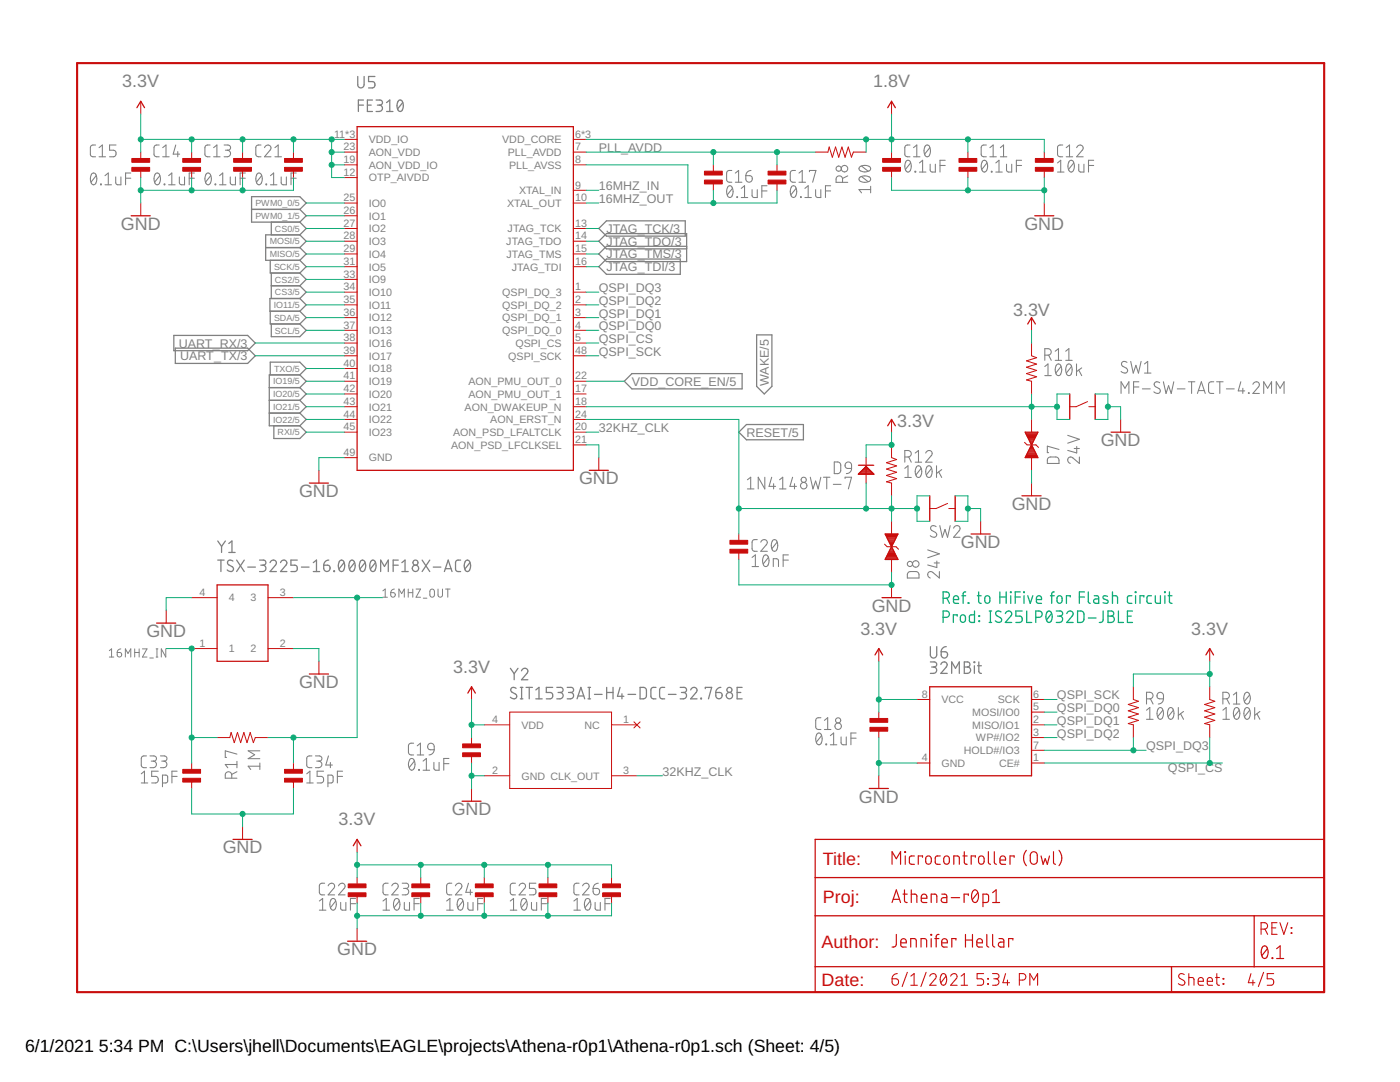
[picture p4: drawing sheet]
<svg xmlns="http://www.w3.org/2000/svg" width="279mm" height="216mm" viewBox="0 0 279 216" stroke-linecap="round" stroke-linejoin="round" font-family="sans-serif">
<defs><g id="words">
<g font-size="3.6" fill="#808080">
<text x="24.4" y="17.4">3.3V</text>
<text x="174.2" y="17.4">1.8V</text>
<text x="24.1" y="45.9">GND</text>
<text x="204.4" y="45.9">GND</text>
<text x="202.2" y="63.1">3.3V</text>
<text x="179.1" y="85.2">3.3V</text>
<text x="219.7" y="89">GND</text>
<text x="59.7" y="99.2">GND</text>
<text x="115.6" y="96.6">GND</text>
<text x="201.9" y="101.7">GND</text>
<text x="191.7" y="109.3">GND</text>
<text x="174" y="122">GND</text>
<text x="29.2" y="127.1">GND</text>
<text x="171.7" y="126.6">3.3V</text>
<text x="237.7" y="126.6">3.3V</text>
<text x="59.7" y="137.3">GND</text>
<text x="90.4" y="134.2">3.3V</text>
<text x="171.4" y="160.1">GND</text>
<text x="67.6" y="164.7">3.3V</text>
<text x="90.2" y="162.7">GND</text>
<text x="44.4" y="170.3">GND</text>
<text x="67.3" y="190.6">GND</text>
</g>
<g font-size="3.6" fill="#c90d0c">
<text x="164.2" y="172.6">Title:</text>
<text x="164.2" y="180.2">Proj:</text>
<text x="164" y="189.1">Author:</text>
<text x="164" y="196.7">Date:</text>
</g>
<g font-size="3.5">
<text x="5" y="209.9">6/1/2021</text>
<text x="19.7" y="209.9">5:34 PM C:\Users\jhell\Documents\EAGLE\projects\Athena-r0p1\Athena-r0p1.sch (Sheet: 4/5)</text>
</g>
<g font-size="2.5" fill="#808080">
<text x="119.5" y="30.4">PLL_AVDD</text>
<text x="119.5" y="38">16MHZ_IN</text>
<text x="119.5" y="40.5">16MHZ_OUT</text>
<text x="121" y="46.5">JTAG_TCK/3</text>
<text x="121" y="49">JTAG_TDO/3</text>
<text x="121" y="51.6">JTAG_TMS/3</text>
<text x="119.5" y="58.3">QSPI_DQ3</text>
<text x="121" y="54.1">JTAG_TDI/3</text>
<text x="119.5" y="60.8">QSPI_DQ2</text>
<text x="119.5" y="63.4">QSPI_DQ1</text>
<text x="119.5" y="65.9">QSPI_DQ0</text>
<text x="35.7" y="69.3">UART_RX/3</text>
<text x="35.9" y="71.9">UART_TX/3</text>
<text x="119.5" y="68.5">QSPI_CS</text>
<text x="119.5" y="71">QSPI_SCK</text>
<text x="126.1" y="77">VDD_CORE_EN/5</text>
<text x="153.4" y="77.1" transform="rotate(-90 153.4 77.1)">WAKE/5</text>
<text x="119.5" y="86.2">32KHZ_CLK</text>
<text x="149" y="87.1">RESET/5</text>
<text x="210.9" y="142.1">QSPI_DQ0</text>
<text x="210.9" y="139.6">QSPI_SCK</text>
<text x="210.9" y="147.2">QSPI_DQ2</text>
<text x="210.9" y="144.6">QSPI_DQ1</text>
<text x="228.7" y="149.7">QSPI_DQ3</text>
<text x="132.2" y="154.8">32KHZ_CLK</text>
<text x="233.1" y="154">QSPI_CS</text>
</g>
<g font-size="2.1" fill="#808080">
<text x="66.7" y="27.5">11*3</text>
<text x="73.6" y="28.6">VDD_IO</text>
<text x="100.2" y="28.6">VDD_CORE</text>
<text x="114.8" y="27.5">6*3</text>
<text x="68.5" y="30">23</text>
<text x="68.5" y="32.5">19</text>
<text x="68.5" y="35.1">12</text>
<text x="73.6" y="31.1">AON_VDD</text>
<text x="73.6" y="33.7">AON_VDD_IO</text>
<text x="101.3" y="31.1">PLL_AVDD</text>
<text x="101.6" y="33.7">PLL_AVSS</text>
<text x="114.8" y="30">7</text>
<text x="114.8" y="32.5">8</text>
<text x="68.5" y="40.2">25</text>
<text x="73.6" y="41.3">IO0</text>
<text x="73.6" y="36.2">OTP_AIVDD</text>
<text x="101.2" y="41.3">XTAL_OUT</text>
<text x="103.6" y="38.7">XTAL_IN</text>
<text x="114.8" y="37.6">9</text>
<text x="114.8" y="40.2">10</text>
<text x="68.5" y="42.7">26</text>
<text x="68.5" y="45.2">27</text>
<text x="68.5" y="47.8">28</text>
<text x="73.6" y="43.8">IO1</text>
<text x="73.6" y="46.4">IO2</text>
<text x="101.3" y="46.4">JTAG_TCK</text>
<text x="114.8" y="45.2">13</text>
<text x="114.8" y="47.8">14</text>
<text x="68.5" y="50.3">29</text>
<text x="68.5" y="52.9">31</text>
<text x="73.6" y="48.9">IO3</text>
<text x="73.6" y="51.4">IO4</text>
<text x="73.6" y="54">IO5</text>
<text x="101" y="48.9">JTAG_TDO</text>
<text x="101.1" y="51.4">JTAG_TMS</text>
<text x="102.1" y="54">JTAG_TDI</text>
<text x="114.8" y="52.9">16</text>
<text x="114.8" y="50.3">15</text>
<text x="68.5" y="55.4">33</text>
<text x="68.5" y="57.9">34</text>
<text x="73.6" y="56.5">IO9</text>
<text x="73.6" y="59.1">IO10</text>
<text x="100.2" y="59.1">QSPI_DQ_3</text>
<text x="114.8" y="57.9">1</text>
<text x="68.5" y="60.5">35</text>
<text x="68.5" y="63">36</text>
<text x="68.5" y="65.6">37</text>
<text x="73.6" y="61.6">IO11</text>
<text x="73.6" y="64.1">IO12</text>
<text x="100.2" y="64.1">QSPI_DQ_1</text>
<text x="100.2" y="61.6">QSPI_DQ_2</text>
<text x="114.8" y="65.6">4</text>
<text x="114.8" y="63">3</text>
<text x="114.8" y="60.5">2</text>
<text x="68.5" y="68.1">38</text>
<text x="68.5" y="70.6">39</text>
<text x="73.6" y="66.7">IO13</text>
<text x="73.6" y="69.2">IO16</text>
<text x="73.6" y="71.8">IO17</text>
<text x="100.2" y="66.7">QSPI_DQ_0</text>
<text x="101.4" y="71.8">QSPI_SCK</text>
<text x="102.8" y="69.2">QSPI_CS</text>
<text x="114.8" y="68.1">5</text>
<text x="114.8" y="70.6">48</text>
<text x="68.5" y="73.2">40</text>
<text x="68.5" y="75.7">41</text>
<text x="73.6" y="74.3">IO18</text>
<text x="73.6" y="76.8">IO19</text>
<text x="93.5" y="76.8">AON_PMU_OUT_0</text>
<text x="114.8" y="75.7">22</text>
<text x="68.5" y="78.3">42</text>
<text x="68.5" y="80.8">43</text>
<text x="68.5" y="83.3">44</text>
<text x="73.6" y="79.4">IO20</text>
<text x="73.6" y="81.9">IO21</text>
<text x="92.7" y="81.9">AON_DWAKEUP_N</text>
<text x="93.5" y="79.4">AON_PMU_OUT_1</text>
<text x="114.8" y="80.8">18</text>
<text x="114.8" y="83.3">24</text>
<text x="114.8" y="78.3">17</text>
<text x="68.5" y="85.9">45</text>
<text x="73.6" y="84.5">IO22</text>
<text x="73.6" y="87">IO23</text>
<text x="90" y="89.5">AON_PSD_LFCLKSEL</text>
<text x="90.4" y="87">AON_PSD_LFALTCLK</text>
<text x="97.9" y="84.5">AON_ERST_N</text>
<text x="114.8" y="85.9">20</text>
<text x="114.8" y="88.4">21</text>
<text x="68.5" y="91">49</text>
<text x="73.6" y="92.1">GND</text>
<text x="39.8" y="118.9">4</text>
<text x="55.8" y="118.9">3</text>
<text x="45.7" y="120">4</text>
<text x="50" y="120">3</text>
<text x="39.8" y="129">1</text>
<text x="45.7" y="130.2">1</text>
<text x="50" y="130.2">2</text>
<text x="55.8" y="129">2</text>
<text x="184" y="139.2">8</text>
<text x="187.9" y="140.3">VCC</text>
<text x="194" y="142.9">MOSI/IO0</text>
<text x="199.1" y="140.3">SCK</text>
<text x="206.2" y="141.7">5</text>
<text x="206.2" y="139.2">6</text>
<text x="98.2" y="144.3">4</text>
<text x="104.1" y="145.4">VDD</text>
<text x="116.6" y="145.4">NC</text>
<text x="124.4" y="144.3">1</text>
<text x="194" y="145.4">MISO/IO1</text>
<text x="194.7" y="147.9">WP#/IO2</text>
<text x="206.2" y="149.4">7</text>
<text x="206.2" y="144.3">2</text>
<text x="206.2" y="146.8">3</text>
<text x="98.2" y="154.4">2</text>
<text x="104.1" y="155.6">GND CLK_OUT</text>
<text x="124.4" y="154.4">3</text>
<text x="184" y="151.9">4</text>
<text x="187.9" y="153">GND</text>
<text x="192.3" y="150.5">HOLD#/IO3</text>
<text x="199.4" y="153">CE#</text>
<text x="206.2" y="151.9">1</text>
</g>
<g font-size="1.8" fill="#808080">
<text x="51" y="41.2">PWM0_0/5</text>
<text x="51" y="43.7">PWM0_1/5</text>
<text x="54.9" y="46.2">CS0/5</text>
<text x="53.8" y="48.8">MOSI/5</text>
<text x="53.8" y="51.3">MISO/5</text>
<text x="54.7" y="53.9">SCK/5</text>
<text x="54.9" y="56.4">CS2/5</text>
<text x="54.9" y="58.9">CS3/5</text>
<text x="54.6" y="61.5">IO11/5</text>
<text x="54.7" y="64">SDA/5</text>
<text x="54.9" y="66.6">SCL/5</text>
<text x="54.5" y="76.7">IO19/5</text>
<text x="54.7" y="74.2">TXO/5</text>
<text x="54.5" y="79.2">IO20/5</text>
<text x="54.5" y="81.8">IO21/5</text>
<text x="54.5" y="84.3">IO22/5</text>
<text x="55.4" y="86.9">RXI/5</text>
</g>
</g></defs>
<g fill="none" stroke="#808080" stroke-width=".25">
<path d="M71.4 15.3v1.6a.63 .63 0 0 0 .6 .6 .63 .63 0 0 0 .7-.6v-1.6M72.5 20h-1v2.2M74.3 20h-1v2.2h1M74.8 15.3h-1.2v1h.7a.65 .65 0 0 1 .5 .6 .65 .65 0 0 1-.5 .6h-.7M75.1 20h.7a.51 .51 0 0 1 .5 .5 .51 .51 0 0 1-.5 .5h-.5M71.5 21h1M73.3 21h.8M75.7 21a.63 .63 0 0 1 .6 .6 .63 .63 0 0 1-.6 .6h-.6M77.2 22.2h1.2M77.2 20.5l.6-.5v2.2M79.5 20.1l.2-.1a.97 .97 0 0 1 .8 1.4l-.1 .3a.55 .55 0 0 1-.5 .5 .55 .55 0 0 1-.6-.5l-.1-.9zM80.4 20.5l-1 1.2"/>
<path d="M50.2 41.8h9.6M53 49.4h6.8M53.9 51.9v2.6h5.9M54.1 44.3v2.6M54.1 54.5v5.1M54.1 57h5.7M59.8 57l1.3 1.3-1.3 1.3M59.8 59.6l1.3 1.2-1.3 1.3M59.8 41.8l1.3-1.3-1.3-1.3h-9.6v5.1h9.6M59.8 41.8l1.3 1.3-1.3 1.2M59.8 44.3l1.3 1.3-1.3 1.3M59.8 46.9h-6.8v5h6.8"/>
<path d="M59.8 46.9l1.3 1.2-1.3 1.3M59.8 49.4l1.3 1.3-1.3 1.2M59.8 51.9l1.3 1.3-1.3 1.3M59.8 54.5l1.3 1.3-1.3 1.2M59.8 59.6h-5.9v2.5h5.9M119.5 45.6l1.5-1.5h15.8v3h-15.8zM119.5 53.2l1.5-1.5h14.8v3h-14.8zM137 49.1h-16l-1.5 1.6 1.5 1.5h16v-5.6h-16l-1.5 1.5 1.5 1.6h16M34.7 66.9h14.7l1.5 1.6-1.5 1.5h-14.7zM35 69.5h14.4l1.5 1.5-1.5 1.5h-14.4zM53.7 77.3h6.1M53.7 79.9h6.1"/>
<path d="M53.9 62.1v2.5h5.9M53.9 74.8v-2.5h5.9l1.3 1.2-1.3 1.3M54.1 64.6v2.6h5.7l1.3-1.3-1.3-1.3M59.8 62.1l1.3 1.3-1.3 1.2M59.8 74.8h-6.1v10.2h6.1M59.8 74.8l1.3 1.3-1.3 1.2M59.8 77.3l1.3 1.3-1.3 1.3M59.8 79.9l1.3 1.3-1.3 1.2M124.6 76.1l1.5-1.6h22v3.1h-22zM151 66.8h3.1v10.3l-1.6 1.5-1.5-1.5zM53.7 82.4h6.1M54.7 85v2.5h5.1l1.3-1.3-1.3-1.2"/>
<path d="M59.8 82.4l1.3 1.3-1.3 1.3M147.4 86.2l1.6-1.5h11.3v3.1h-11.3zM43.5 111.8h1.2M43.5 107.9l.7 1.1M44.1 111.8v2.2M44.2 109v1.2M45 107.9l-.8 1.1M45.7 108.5l.6-.6v2.3M45.7 110.2h1.2M46.5 112a.57 .57 0 0 0-.9-.2 .57 .57 0 0 0 .1 .9l.7 .4a.53 .53 0 0 1 .1 .7 .53 .53 0 0 1-.7 .2l-.5-.3M47.2 111.8l1.5 2.2M48.7 111.8l-1.5 2.2"/>
<path d="M49.4 113.2h1.6M51.8 111.8h.8a.51 .51 0 0 1 .5 .5 .51 .51 0 0 1-.5 .5h-.6M52.4 112.8a.63 .63 0 0 1 .7 .6 .63 .63 0 0 1-.7 .6h-.6M53.9 112.3a.63 .63 0 0 1 .9-.5 .63 .63 0 0 1 .2 1l-1.1 1.2h1.3M56 112.3a.63 .63 0 0 1 .9-.5 .63 .63 0 0 1 .2 1l-1.1 1.2h1.3M59.3 111.8h-1.2v1h.7a.65 .65 0 0 1 .5 .6 .65 .65 0 0 1-.5 .6h-.7M60.2 113.2h1.5M62.5 114h1.3M62.5 112.3l.7-.5v2.2M64.6 112.8h.8a.63 .63 0 0 1 .5 .7 .63 .63 0 0 1-.7 .5 .63 .63 0 0 1-.6-.6zM65.6 111.8l-.7 .3-.3 .7M66.6 113.9l.2 .1z"/>
<path d="M67.8 111.9l.2-.1a.94 .94 0 0 1 .8 1.4l-.1 .3a.55 .55 0 0 1-.5 .5 .55 .55 0 0 1-.6-.5l-.1-.9zM68.7 112.3l-1.1 1.2M69.9 111.9l.2-.1a.94 .94 0 0 1 .8 1.4l-.1 .3a.55 .55 0 0 1-.5 .5 .55 .55 0 0 1-.6-.5l-.1-.9zM70.8 112.3l-1.1 1.2M72 111.9l.2-.1a.94 .94 0 0 1 .8 1.4l-.1 .3a.55 .55 0 0 1-.6 .5 .55 .55 0 0 1-.5-.5l-.1-.9zM72.9 112.3l-1.1 1.2M74.1 111.9l.1-.1a.94 .94 0 0 1 .8 1.4v.3a.55 .55 0 0 1-.6 .5 .55 .55 0 0 1-.5-.5l-.1-.9zM74.9 112.3l-1 1.2M76 114v-2.2l.7 1.2 .8-1.2v2.2M78.5 112.8h1M79.5 111.8h-1v2.2M80.2 114h1.3"/>
<path d="M80.2 112.3l.6-.5v2.2M84.2 111.8l1.6 2.2M85.8 111.8l-1.6 2.2M86.5 113.2h1.5M88.7 114l.8-2.2 .7 2.2M88.9 113.5h1.1M91.9 111.8h-.7l-.3 .5 .1 1.5 .2 .2h.7M92.9 111.9l.2-.1a.94 .94 0 0 1 .8 1.4l-.1 .3a.55 .55 0 0 1-.5 .5 .55 .55 0 0 1-.6-.5v-.9zM93.8 112.3l-1 1.2M101.9 133.3l.7 1.1M102.6 134.4v1.2M103 137.4a.57 .57 0 0 0-.9-.2 .57 .57 0 0 0 .1 .9l.7 .4a.57 .57 0 0 1 0 .9 .57 .57 0 0 1-.8-.1l-.2-.2"/>
<path d="M103.4 133.3l-.8 1.1M103.8 139.4h.6M103.8 137.2h.6M104.1 133.9a.63 .63 0 0 1 .9-.5 .63 .63 0 0 1 .2 1l-1.1 1.2h1.2M104.1 137.2v2.2M105 137.2h1.3M105.6 137.2v2.2M106.9 139.4h1.3M106.9 137.7l.7-.5v2.2M110.3 137.2h-1.3v1h.8a.65 .65 0 0 1 .5 .6 .65 .65 0 0 1-.5 .6h-.8M111.1 137.2h.8a.51 .51 0 0 1 .5 .5 .51 .51 0 0 1-.5 .5h-.5M111.8 138.2a.63 .63 0 0 1 .6 .6 .63 .63 0 0 1-.6 .6h-.7"/>
<path d="M113.2 137.2h.8a.51 .51 0 0 1 .5 .5 .51 .51 0 0 1-.5 .5h-.5M113.8 138.2a.63 .63 0 0 1 .7 .6 .63 .63 0 0 1-.7 .6h-.6M115.2 139.4l.7-2.2 .8 2.2M115.4 138.9h1.1M117.3 139.4h.6M117.3 137.2h.6M117.6 137.2v2.2M118.6 138.6h1.6M121.1 138.2h1.2M121.1 137.2v2.2M122.3 137.2v2.2M123.7 137.2l-.5 1.7h1.3"/>
<path d="M124.1 138.4v1M125.3 138.6h1.6M127.7 137.2h.9l.4 .4v1.4l-.4 .4h-.9zM130.9 137.2h-.8l-.2 .5v1.4l.4 .3h.6M132.7 137.2h-.9l-.2 .5 .1 1.5 .4 .2h.6M133.4 138.6h1.5M135.7 137.2h.8a.51 .51 0 0 1 .5 .5 .51 .51 0 0 1-.5 .5h-.5M136.4 138.2a.63 .63 0 0 1 .6 .6 .63 .63 0 0 1-.6 .6h-.7M137.8 137.7a.63 .63 0 0 1 .9-.5 .63 .63 0 0 1 .2 1l-1.1 1.2h1.3M139.9 139.3l.1 .1zM140.8 137.4v-.2h1.2l-.6 2.2M142.9 138.2h.7a.63 .63 0 0 1 .5 .7 .63 .63 0 0 1-.6 .5 .63 .63 0 0 1-.6-.6z"/>
<path d="M143.9 137.2l-.7 .3-.3 .7M147.1 138.2h.7M148.1 137.2h-1v2.2h1M185.7 132.1h.7a.51 .51 0 0 1 .6 .5 .51 .51 0 0 1-.6 .5h-.5M185.7 129v1.7a.63 .63 0 0 0 .6 .6 .63 .63 0 0 0 .6-.6v-1.7M186.3 133.1a.63 .63 0 0 1 .6 .6 .63 .63 0 0 1-.6 .7h-.6M187.8 132.6a.63 .63 0 0 1 .9-.5 .63 .63 0 0 1 .1 1l-1 1.3h1.2M187.8 130h.8a.63 .63 0 0 1 .5 .7 .63 .63 0 0 1-.7 .6 .63 .63 0 0 1-.6-.6zM188.8 129l-.7 .3-.3 .7M189.9 134.4v-2.3l.8 1.2 .8-1.2v2.3M192.4 132.1h.7a.51 .51 0 0 1 .5 .5 .51 .51 0 0 1-.5 .5 .63 .63 0 0 1 .6 .6 .63 .63 0 0 1-.6 .7h-.7zM192.4 133.1h.7"/>
<path d="M194.4 132.1l.1 .1zM194.5 132.8v1.6M195.1 132.8h.8M195.3 132.1v1.9l.3 .3 .3 .1"/>
<circle cx="82.9" cy="112.3" r=".51"/>
<circle cx="82.9" cy="113.4" r=".63"/>
<circle cx="145.6" cy="138.8" r=".63"/>
<circle cx="145.6" cy="137.7" r=".5"/>
</g>
<g fill="none" stroke="#808080" stroke-width=".21">
<path d="M18.3 34.7a.55 .55 0 0 1 .6-.1 .55 .55 0 0 1 .3 .5 1.36 1.36 0 0 1-.5 1.8 1.47 1.47 0 0 1-.4-2.2zM19.1 28.9h-.6a.51 .51 0 0 0-.5 .6l.1 1.6 .4 .2h.6M19.2 35.1l-1 1.2M19.8 31.3h1.3M19.8 29.5l.6-.6v2.4M20.1 36.7h.1v.2h-.1zM21 36.9h1.2M21 35.1l.6-.6v2.4M23.1 35.3v1.2l.1 .2 .3 .2h.6v-1.6M23.2 28.9h-1.3v1.1h.7a.67 .67 0 0 1 .6 .6 .67 .67 0 0 1-.6 .7h-.7M25.1 35.6h1M26.1 34.5h-1v2.4"/>
<path d="M31 34.7a.55 .55 0 0 1 .6-.1 .55 .55 0 0 1 .3 .5 1.36 1.36 0 0 1-.5 1.8 1.47 1.47 0 0 1-.4-2.2zM31.8 28.9h-.6a.51 .51 0 0 0-.5 .6l.1 1.6 .4 .2h.6M31.9 35.1l-1 1.2M32.5 31.3h1.3M32.5 29.5l.6-.6v2.4M32.8 36.7l.1 .2zM33.7 36.9h1.2M33.7 35.1l.6-.6v2.4M35.1 28.9l-.5 1.9h1.3M35.5 30.2v1.1M35.8 35.3v1.2l.1 .2 .3 .2h.6v-1.6M37.8 35.6h1"/>
<path d="M38.8 34.5h-1v2.4M41.1 34.7a.55 .55 0 0 1 .7-.1 .55 .55 0 0 1 .3 .5 1.36 1.36 0 0 1-.6 1.8 1.47 1.47 0 0 1-.4-2.2zM41.9 28.9h-.5a.51 .51 0 0 0-.5 .6l.1 1.6 .4 .2h.5M42.1 35.1l-1.1 1.2M42.6 31.3h1.3M42.6 29.5l.7-.6v2.4M42.9 36.7l.2 .2zM43.8 36.9h1.3M43.8 35.1l.6-.6v2.4M44.7 28.9h.8a.52 .52 0 0 1 .5 .6 .52 .52 0 0 1-.5 .5h-.5M45.4 30a.66 .66 0 0 1 .6 .6 .66 .66 0 0 1-.6 .7h-.7M46 35.3v1.2l.1 .2 .3 .2h.6v-1.6"/>
<path d="M47.9 35.6h1.1M49 34.5h-1.1v2.4M51.3 34.7a.55 .55 0 0 1 .6-.1 .55 .55 0 0 1 .4 .5 1.36 1.36 0 0 1-.6 1.8 1.47 1.47 0 0 1-.4-2.2zM52.1 28.9h-.5a.51 .51 0 0 0-.5 .6v1.6l.5 .2h.5M52.2 35.1l-1 1.2M52.8 29.5a.64 .64 0 0 1 .9-.5 .64 .64 0 0 1 .2 1l-1.1 1.3h1.3M53.1 36.7l.1 .2zM54 36.9h1.3M54 35.1l.6-.6v2.4M54.9 31.3h1.3M54.9 29.5l.6-.6v2.4M56.1 35.3v1.2l.1 .2 .3 .2h.6v-1.6"/>
<path d="M58.1 35.6h1M59.1 34.5h-1v2.4M145.3 37.3a.54 .54 0 0 1 .6-.2 .54 .54 0 0 1 .3 .6 1.38 1.38 0 0 1-.5 1.7 1.45 1.45 0 0 1-.4-2.1zM146 34h-.5a.51 .51 0 0 0-.5 .5v1.5l.4 .3 .6 .1M146.2 37.6l-1.1 1.3M146.7 36.4h1.4M146.7 34.5l.7-.5v2.4M147.1 39.3l.1 .1zM147.9 39.4h1.3M147.9 37.6l.7-.5v2.3M148.8 35.1h.8a.65 .65 0 0 1 .5 .7 .65 .65 0 0 1-.6 .5 .65 .65 0 0 1-.7-.6zM149.9 34l-.8 .3-.3 .8"/>
<path d="M150.1 37.8v1.4l.4 .2h.6v-1.6M152 38.1h1.1M153.1 37.1h-1.1v2.3M158.1 37.1a.66 .66 0 0 1 .7 .1 .66 .66 0 0 1 .2 .8 .98 .98 0 0 1-.8 1.4 1.61 1.61 0 0 1-.1-2.3zM158.7 34h-.5a.51 .51 0 0 0-.5 .5v1.5l.4 .3 .6 .1M158.9 37.6l-1.1 1.3M159.4 36.4h1.4M159.4 34.5l.7-.5v2.4M159.8 39.3l.1 .1zM160.6 39.4h1.3M160.6 37.6l.7-.5v2.3M161.5 34.3v-.3h1.3l-.6 2.4"/>
<path d="M162.8 37.8v1.2l.1 .3 .3 .1h.6v-1.6M164.7 38.1h1.1M165.8 37.1h-1.1v2.3M168.1 36.4v-.7a.65 .65 0 0 0-.6-.6 .65 .65 0 0 0-.6 .6v.7h2.3M169.2 35.1l-1.1 .5M171.5 35.5a1.65 1.65 0 0 1 2.2 .1l.1 .2a1.44 1.44 0 0 1-2.2 .3l-.2-.3zM171.5 33.4a1.62 1.62 0 0 1 2.2 .1l.1 .2a1.36 1.36 0 0 1-2.4 0zM171.9 35.2l1.3 1.1M171.9 33.1l1.3 1.1M173.8 37.8h-2.4l.5 .7M173.8 37.2v1.3M180.9 32.1a.66 .66 0 0 1 .8 .1 .66 .66 0 0 1 .1 .7 1.01 1.01 0 0 1-.7 1.4 1.68 1.68 0 0 1-.2-2.2z"/>
<path d="M181.6 28.9h-.5a.51 .51 0 0 0-.5 .6l.1 1.6 .4 .2h.5M181.7 32.5l-1 1.3M182.3 31.3h1.3M182.3 29.5l.7-.6v2.4M182.6 34.2h.2v.1h-.2zM183.5 34.3h1.3M183.5 32.5l.6-.5v2.3M184.7 29.1a.55 .55 0 0 1 .6-.1 .55 .55 0 0 1 .3 .5 1.33 1.33 0 0 1-.6 1.8 1.45 1.45 0 0 1-.3-2.2zM185.6 29.5l-1.1 1.3M185.6 32.8v1.1l.2 .3 .2 .1h.7v-1.5M187.6 33h1M188.6 32h-1v2.3"/>
<path d="M196.2 32.1a.67 .67 0 0 1 .7 .1 .67 .67 0 0 1 .2 .7 1.01 1.01 0 0 1-.8 1.4 1.68 1.68 0 0 1-.1-2.2zM196.8 28.9h-.5a.51 .51 0 0 0-.5 .6l.1 1.6 .4 .2h.5M197 32.5l-1.1 1.3M197.5 31.3h1.3M197.5 29.5l.7-.6v2.4M197.8 34.2l.2 .1zM198.7 34.3h1.3M198.7 32.5l.7-.5v2.3M199.6 31.3h1.3M199.6 29.5l.7-.6v2.4M200.9 32.8v1.1l.1 .3 .3 .1h.6v-1.5M202.8 33h1.1"/>
<path d="M203.9 32h-1.1v2.3M211.1 34.3h1.2M211.1 32.5l.6-.5v2.3M212.1 28.9h-.5a.51 .51 0 0 0-.5 .6v1.6l.5 .2h.5M212.8 31.3h1.3M212.8 29.5l.6-.6v2.4M213.4 32.2a.53 .53 0 0 1 .6-.2 .53 .53 0 0 1 .3 .6 1.35 1.35 0 0 1-.5 1.7 1.41 1.41 0 0 1-.4-2.1zM214.3 32.5l-1 1.3M214.9 29.5a.64 .64 0 0 1 .9-.5 .64 .64 0 0 1 .2 1l-1.1 1.3h1.3M215.3 32.8v1.3l.4 .2h.6v-1.5M217.2 33h1.1M218.3 32h-1.1v2.3"/>
<path d="M208.5 70.9h.6a.65 .65 0 0 0 .7-.7 .65 .65 0 0 0-.7-.6h-.6v2.3M208.5 73.1l.6-.5v2.4M208.5 75h1.3M209.3 70.9l.5 1M210.6 70.1l.6-.5v2.3M210.6 71.9h1.3M210.9 72.8a.53 .53 0 0 1 .6-.1 .53 .53 0 0 1 .3 .5 1.34 1.34 0 0 1-.6 1.8 1.4 1.4 0 0 1-.3-2.2zM211.8 73.1l-1.1 1.3M212.7 71.9h1.3M212.7 70.1l.6-.5v2.3M212.9 72.8a.55 .55 0 0 1 .7-.1 .55 .55 0 0 1 .3 .5 1.32 1.32 0 0 1-.6 1.8 1.44 1.44 0 0 1-.4-2.2zM213.8 73.1l-1 1.3"/>
<path d="M214.8 72.6v2.4M215.3 73.9l.6 1.1M215.9 73.4l-1.1 .8M223.7 78.5v-2.3l.8 1.3 .8-1.3v2.3M224.9 72.3a.58 .58 0 0 0-.9-.1 .58 .58 0 0 0 .1 .9l.7 .4a.59 .59 0 0 1 0 .9 .59 .59 0 0 1-.8-.1l-.3-.2M225.7 72.1l.5 2.3 .5-1.5 .5 1.5 .5-2.3M226.2 77.2h1.1M227.3 76.2h-1.1v2.3M228 77.6h1.6M228.4 72.6l.6-.5v2.3M228.4 74.4h1.3M231.4 76.4a.58 .58 0 0 0-.8-.1 .58 .58 0 0 0 0 .9l.7 .3a.54 .54 0 0 1 .2 .8 .54 .54 0 0 1-.7 .2l-.5-.3"/>
<path d="M232.2 76.2l.5 2.3 .5-1.5 .5 1.5 .6-2.3M234.9 77.6h1.6M237.2 76.2h1.3M237.8 76.2v2.3M239 78.5l.8-2.3 .7 2.3M239.2 77.9h1.1M242.2 76.2h-.5a.51 .51 0 0 0-.5 .5v1.4l.4 .4h.6M242.8 76.2h1.3M243.4 76.2v2.3M244.8 77.6h1.5M247.6 76.2l-.5 1.8h1.3M248 77.5v1"/>
<path d="M249.2 78.4l.1 .1zM250 76.7a.64 .64 0 0 1 1-.5 .64 .64 0 0 1 .1 1l-1.1 1.3h1.3M252.2 78.5v-2.3l.8 1.3 .8-1.3v2.3M254.7 78.5v-2.3l.8 1.3 .8-1.3v2.3M149.2 95.7l.6-.5v2.4M149.2 97.6h1.3M152.6 95.2v2.4l-1.3-2.4v2.4M154 95.2l-.5 1.8h1.3M154.4 96.5v1.1M155.6 97.6h1.3M155.6 95.7l.6-.5v2.4M158.2 95.2l-.6 1.8h1.4"/>
<path d="M158.6 96.5v1.1M161.7 95.2l.5 2.4 .6-1.6 .5 1.6 .5-2.4M164.3 95.2h1.3M165 95.2v2.4M166.3 96.6h1.6M166.5 92.2h.8l.5 .4v1.5l-.5 .4h-.8zM168.7 95.5v-.3h1.2l-.6 2.4M168.8 92.4a.64 .64 0 0 1 .7-.2 .64 .64 0 0 1 .4 .6v.7h-.7a.62 .62 0 0 1-.4-1.1zM169.9 93.5l-.2 .7-.8 .3M180.6 91.2h.6a.65 .65 0 0 0 .7-.7 .65 .65 0 0 0-.7-.6h-.6v2.3M180.6 93.5l.6-.6v2.4M180.6 95.3h1.3"/>
<path d="M181.4 91.2l.5 1M182.6 90.4l.7-.5v2.3M182.6 92.2h1.3M182.9 93.1a.55 .55 0 0 1 .6-.1 .55 .55 0 0 1 .4 .5 1.32 1.32 0 0 1-.6 1.8 1.4 1.4 0 0 1-.4-2.2zM183.8 93.5l-1 1.3M184.7 90.4a.64 .64 0 0 1 1-.5 .64 .64 0 0 1 .1 1l-1.1 1.3h1.3M185 93.1a.54 .54 0 0 1 .6-.1 .54 .54 0 0 1 .3 .5 1.34 1.34 0 0 1-.5 1.8 1.38 1.38 0 0 1-.5-2zM185.9 93.5l-1 1.3M186.9 92.9v2.4M187.3 94.2l.6 1.1M187.9 93.7l-1 .8M209.1 91.4l.4-.2h1.4l.4 .4v.9h-2.3z"/>
<path d="M211.3 89.7l-2.3-.7v1.3h.3M213.1 86.9l2.3 .8-2.3 .7M214.4 89.5h1M214.9 89.1v1.3l-1.8-.5M215.4 91.2v1.3l-1.3-1.1a.64 .64 0 0 0-1 .2 .64 .64 0 0 0 .5 .9M150.1 111.2l.6-.5v2.4M150.1 113.1h1.3M151.1 107.7h-.7l-.3 .5v1.4l.4 .4h.6M151.8 108.2a.64 .64 0 0 1 .9-.5 .64 .64 0 0 1 .2 1l-1.1 1.3h1.3M152.4 110.9a.55 .55 0 0 1 .7-.1 .55 .55 0 0 1 .3 .5 1.32 1.32 0 0 1-.6 1.8 1.44 1.44 0 0 1-.4-2.2zM153.4 111.2l-1.1 1.3M154.2 107.9a.55 .55 0 0 1 .6-.2 .55 .55 0 0 1 .3 .6 1.34 1.34 0 0 1-.5 1.7 1.38 1.38 0 0 1-.5-2z"/>
<path d="M154.3 113.1v-1.6h.7l.3 .2 .1 1.4M155.1 108.2l-1 1.3M156.3 111.8h1M157.3 110.7h-1v2.4M181.3 114.2l.4-.2 1.4 .2 .3 .3v.8h-2.3v-.8zM185.1 109.7l2.4 .8-2.4 .8M186.4 112.3h1.1M186.8 105.1a.58 .58 0 0 0-.9-.1 .58 .58 0 0 0 .1 .9l.7 .3a.59 .59 0 0 1 0 .9 .59 .59 0 0 1-.8 0l-.2-.2M187 112v1.2l-1.9-.5M187.5 114v1.3l-1.3-1.1a.64 .64 0 0 0-1 .2 .64 .64 0 0 0 .5 .9M187.6 104.9l.5 2.3 .5-1.6 .5 1.6 .5-2.3M190.3 105.4a.64 .64 0 0 1 .9-.5 .64 .64 0 0 1 .2 1l-1.1 1.3h1.3"/>
<path d="M228.8 139.4h.7a.66 .66 0 0 0 .6-.6 .66 .66 0 0 0-.6-.7h-.7v2.4M229.6 139.4l.5 1.1M231.2 138.3l.6-.1 .4 .4v.8h-.8a.65 .65 0 0 1-.5-.5 .65 .65 0 0 1 .3-.6zM232.2 139.4l-.3 .8-.7 .3M244.1 139.4a1.16 1.16 0 0 0 1.1-.2l.2-.4-.2-.4a1.16 1.16 0 0 0-1.1-.3v2.4M244.8 139.4l.6 1.1M246.1 138.7l.7-.6v2.4M248.5 138.3a.53 .53 0 0 1 .6-.1 .53 .53 0 0 1 .3 .5 1.35 1.35 0 0 1-.5 1.8 1.41 1.41 0 0 1-.4-2.2zM249.4 138.7l-1.1 1.3M28.2 154.4l.6-.5v2.3M28.2 156.2h1.3M29.2 150.8h-.5a.51 .51 0 0 0-.5 .6l.1 1.6 .4 .2h.5"/>
<path d="M29.9 150.8h.8a.52 .52 0 0 1 .5 .6 .52 .52 0 0 1-.5 .5h-.5M30.6 151.9a.66 .66 0 0 1 .6 .6 .66 .66 0 0 1-.6 .7h-.7M31.6 153.9h-1.3v1h.8a.67 .67 0 0 1 .5 .7 .67 .67 0 0 1-.5 .6h-.8M32 150.8h.8a.52 .52 0 0 1 .5 .6 .52 .52 0 0 1-.5 .5h-.5M32.4 156.2h.7l.3-.2v-1.1l-.2-.2h-.8v2.3M32.7 151.9a.66 .66 0 0 1 .6 .6 .66 .66 0 0 1-.6 .7h-.7M34.3 154.9h1M35.3 153.9h-1v2.3M46.2 155.3v-.7a.65 .65 0 0 0-.6-.6 .65 .65 0 0 0-.6 .6v.7h2.3M47.3 150.5l-2.3-.7v1.3h.2M47.3 154l-1.1 .5M47.3 152.5h-2.3l.5 .7"/>
<path d="M47.3 151.9v1.3M51.9 152.9h-2.4l.5 .6M51.9 152.3v1.2M51.9 149.8h-2.4l1.3 .8-1.3 .8h2.4M61.2 156.2h1.3M61.2 154.4l.6-.5v2.3M62.3 150.8h-.6a.51 .51 0 0 0-.5 .6l.1 1.6 .4 .2h.6M62.9 150.8h.8a.52 .52 0 0 1 .5 .6 .52 .52 0 0 1-.5 .5h-.5M63.6 151.9a.66 .66 0 0 1 .6 .6 .66 .66 0 0 1-.6 .7h-.7M64.6 153.9h-1.3v1h.8a.67 .67 0 0 1 .5 .7 .67 .67 0 0 1-.5 .6h-.8M65.4 156.2h.7l.4-.2v-1.1l-.2-.2h-.9v2.3M65.6 150.8l-.6 1.9h1.3"/>
<path d="M65.9 152.1v1.1M67.3 154.9h1.1M68.4 153.9h-1.1v2.3M81.8 151.5a.55 .55 0 0 1 .6-.1 .55 .55 0 0 1 .3 .5 1.36 1.36 0 0 1-.5 1.8 1.47 1.47 0 0 1-.4-2.2zM82.5 148.3h-.5a.54 .54 0 0 0-.5 .5l.1 1.6 .4 .2h.5M82.7 151.9l-1 1.3M83.3 150.6h1.3M83.3 148.8l.6-.5v2.3M83.6 153.5l.1 .2zM84.4 153.7h1.3M84.4 151.9l.7-.6v2.4M85.5 148.6a.66 .66 0 0 1 .7-.3 .66 .66 0 0 1 .5 .6v.7h-.8a.64 .64 0 0 1-.4-1z"/>
<path d="M86.6 152.1v1.3l.4 .3h.6v-1.6M86.7 149.6l-.4 .7-.7 .3M88.6 152.4h1M89.6 151.3h-1v2.4M163 146.5a.55 .55 0 0 1 .7-.2 .55 .55 0 0 1 .3 .6 1.35 1.35 0 0 1-.6 1.7 1.43 1.43 0 0 1-.4-2.1zM163.8 143.2h-.5a.51 .51 0 0 0-.5 .5v1.5l.4 .3 .6 .1M164 146.8l-1.1 1.3M164.5 145.6h1.3M164.5 143.7l.7-.5v2.4M164.8 148.5h.2v.1h-.2zM165.7 148.6h1.3M165.7 146.8l.7-.5v2.3"/>
<path d="M167.9 147v1.2l.1 .3 .3 .1h.6v-1.6M169.8 147.3h1.1M170.9 146.3h-1.1v2.3M228.8 141.7l.7-.5v2.3M228.8 143.5h1.3M231.2 141.4a.53 .53 0 0 1 .6-.2 .53 .53 0 0 1 .3 .6 1.35 1.35 0 0 1-.5 1.7 1.41 1.41 0 0 1-.4-2.1zM232.1 141.7l-1.1 1.3M233.3 141.4a.55 .55 0 0 1 .6-.2 .55 .55 0 0 1 .3 .6 1.33 1.33 0 0 1-.6 1.7 1.45 1.45 0 0 1-.3-2.1zM234.2 141.7l-1.1 1.3M235.2 141.2v2.3M235.6 142.4l.6 1.1M236.2 142l-1 .7"/>
<path d="M244.1 143.5h1.3M244.1 141.7l.6-.5v2.3M246.1 140.5h1.3M246.4 141.4a.54 .54 0 0 1 .6-.2 .54 .54 0 0 1 .4 .6 1.35 1.35 0 0 1-.6 1.7 1.43 1.43 0 0 1-.4-2.1zM247.3 141.7l-1 1.3M248.5 141.4a.55 .55 0 0 1 .6-.2 .55 .55 0 0 1 .3 .6 1.33 1.33 0 0 1-.5 1.7 1.45 1.45 0 0 1-.4-2.1zM249.4 141.7l-1 1.3M250.4 141.2v2.3M250.8 142.4l.6 1.1M251.4 142l-1 .7M63.7 179.8l.7-.5v2.3M64.8 176.2h-.5a.54 .54 0 0 0-.6 .6l.1 1.6 .3 .1 .7 .1"/>
<path d="M65.5 176.8a.64 .64 0 0 1 .9-.6 .64 .64 0 0 1 .2 1.1l-1.1 1.3h1.3M66.1 179.5a.53 .53 0 0 1 .6-.2 .53 .53 0 0 1 .3 .6 1.34 1.34 0 0 1-.5 1.7 1.4 1.4 0 0 1-.4-2.1zM67 179.8l-1 1.3M67.6 176.8a.65 .65 0 0 1 .9-.6 .65 .65 0 0 1 .2 1.1l-1.1 1.3h1.3M71 179.3h-1.1v2.3M76.4 179.8l.7-.5v2.3M77.5 176.2h-.5a.54 .54 0 0 0-.6 .6l.1 1.6 .3 .1 .7 .1M78.2 176.8a.64 .64 0 0 1 .9-.6 .64 .64 0 0 1 .2 1.1l-1.1 1.3h1.3M78.8 179.5a.53 .53 0 0 1 .6-.2 .53 .53 0 0 1 .3 .6 1.34 1.34 0 0 1-.5 1.7 1.4 1.4 0 0 1-.4-2.1zM79.7 179.8l-1 1.3M80.3 176.2h.7a.52 .52 0 0 1 .6 .6 .52 .52 0 0 1-.6 .5h-.5M80.9 177.3a.65 .65 0 0 1 .7 .6 .65 .65 0 0 1-.7 .7h-.6"/>
<path d="M83.7 179.3h-1.1v2.3M89.1 179.8l.7-.5v2.3M90.2 176.2h-.5a.54 .54 0 0 0-.6 .6l.1 1.6 .3 .1 .7 .1M90.9 176.8a.64 .64 0 0 1 .9-.6 .64 .64 0 0 1 .2 1.1l-1.1 1.3h1.3M91.5 179.5a.54 .54 0 0 1 .6-.2 .54 .54 0 0 1 .3 .6 1.34 1.34 0 0 1-.5 1.7 1.38 1.38 0 0 1-.5-2zM92.4 179.8l-1 1.3M93.5 176.2l-.5 1.9h1.3M93.9 177.5v1.1M96.4 179.3h-1.1v2.3M101.8 179.8l.7-.5v2.3M102.9 176.2h-.5a.51 .51 0 0 0-.6 .6l.1 1.6 .3 .1 .7 .1M103.6 176.8a.64 .64 0 0 1 .9-.5 .64 .64 0 0 1 .2 1l-1.1 1.3h1.3"/>
<path d="M104.2 179.5a.55 .55 0 0 1 .6-.2 .55 .55 0 0 1 .3 .6 1.34 1.34 0 0 1-.5 1.7 1.38 1.38 0 0 1-.5-2zM105.1 179.8l-1 1.3M107 176.2h-1.3v1.1h.7a.66 .66 0 0 1 .6 .6 .66 .66 0 0 1-.6 .7h-.7M109.1 179.3h-1.1v2.3M114.5 179.8l.7-.5v2.3M115.6 176.2h-.5a.51 .51 0 0 0-.6 .6l.1 1.6 .3 .1 .7 .1M116.3 176.8a.65 .65 0 0 1 .9-.6 .65 .65 0 0 1 .2 1.1l-1.1 1.3h1.3M116.9 179.5a.55 .55 0 0 1 .6-.2 .55 .55 0 0 1 .3 .6 1.32 1.32 0 0 1-.5 1.7 1.44 1.44 0 0 1-.4-2.1zM117.8 179.8l-1 1.3M118.4 177.3h.7a.66 .66 0 0 1 .6 .7 .66 .66 0 0 1-.7 .6 .66 .66 0 0 1-.6-.7zM119.4 176.2l-.7 .3-.3 .8M121.8 179.3h-1.1v2.3"/>
<path d="M63.7 181.6h1.3M68 180.1v1.3l.4 .2h.6v-1.5M69.9 180.3h1.1M76.4 181.6h1.3M80.7 180.1v1.3l.4 .2h.6v-1.5M82.6 180.3h1.1M89.1 181.6h1.3M93.4 180.1v1.1l.1 .3 .3 .1h.6v-1.5M95.3 180.3h1.1M101.8 181.6h1.3M106.1 180.1v1.1l.1 .3 .3 .1h.6v-1.5M108 180.3h1.1"/>
<path d="M114.5 181.6h1.3M118.8 180.1v1.1l.1 .3 .3 .1h.6v-1.5M120.7 180.3h1.1"/>
<circle cx="167.4" cy="33.6" r=".52"/>
<circle cx="168.5" cy="33.6" r=".65"/>
<circle cx="160.4" cy="96.9" r=".65"/>
<circle cx="160.4" cy="95.7" r=".52"/>
<circle cx="181.6" cy="112.5" r=".52"/>
<circle cx="182.8" cy="112.5" r=".65"/>
<circle cx="167.3" cy="144.9" r=".65"/>
<circle cx="167.3" cy="143.7" r=".52"/>
</g>
<g fill="none" stroke="#808080" stroke-width=".2">
<path d="M76.4 117.9l.5-.4v1.7M76.4 119.2h.9M78 118.3h.5a.45 .45 0 0 1 .4 .5 .45 .45 0 0 1-.5 .4 .45 .45 0 0 1-.4-.5zM78.7 117.5l-.6 .3-.1 .5M79.6 119.2v-1.7l.6 .9 .5-.9v1.7M81.5 118.3h.9M81.5 117.5v1.7M82.4 117.5v1.7M83 117.5h.9l-.9 1.7h.9M84.5 119.4h.7M85.9 117.7l.4-.2 .3 .2 .1 1a.46 .46 0 0 1-.5 .5 .46 .46 0 0 1-.4-.5zM87.4 117.5v1.2a.44 .44 0 0 0 .5 .5 .44 .44 0 0 0 .4-.5v-1.2"/>
<path d="M88.9 117.5h.9M89.4 117.5v1.7M21.8 129.8l.5-.3v1.6M21.8 131.1h.9M23.4 130.2h.5a.45 .45 0 0 1 .4 .5 .45 .45 0 0 1-.5 .4 .45 .45 0 0 1-.4-.4zM24.1 129.5l-.6 .3-.1 .4M25 131.1v-1.6l.5 .9 .6-.9v1.6M26.9 130.2h.9M26.9 129.5v1.6M27.8 129.5v1.6M28.4 129.5h.9l-.9 1.6h.9M29.9 131.3h.7"/>
<path d="M31.2 131.1h.3M31.2 129.5h.3M31.3 129.5v1.6M33.1 129.5v1.6l-.9-1.6v1.6"/>
</g>
<path d="M15.4 12.6h248.9v185.4h-248.9z" fill="none" stroke="#c90d0c" stroke-width=".42"/>
<g fill="none" stroke="#c90d0c" stroke-width=".25">
<path d="M27.3 21.5l.8-1.3 .8 1.3M71.3 25.3h43.1v68.6h-43.1zM177.2 21.5l.7-1.3 .8 1.3M26.2 43.1h3.8M206.5 43.1h3.8M205.1 64.6l.8-1.2 .7 1.2M61.7 96.4h3.9M117.6 93.9h3.8M171.3 92.8h3.1M171.5 94.4h2.7M171.7 94.2h2.3M172 94h1.7"/>
<path d="M172.2 93.7h1.3M172.4 93.5h.9M172.6 93.3h.5M172.8 93.1l1.6 1.5h-3.1zM177.2 85l.7-1.3 .8 1.3M204 98.9h3.8M204.6 86.2h2.5l-2.5 5.1h2.5zM204.7 86.4h2.3M204.7 91.1h2.3M204.8 90.9h2.1M204.8 86.7h2.1M204.9 90.6h1.9"/>
<path d="M204.9 86.9h1.9M205 87.1h1.7M205 90.4h1.7M205.1 87.3h1.5M205.1 90.2h1.5M205.3 90h1.2M205.3 87.5h1.2M205.4 89.8h1M205.4 87.8h1M205.5 88h.7M205.5 89.5h.7M205.6 88.2h.5"/>
<path d="M205.6 89.3h.5M205.7 89.1h.3M205.7 88.4h.3M205.8 88.9h.1M205.8 88.6h.1M221.7 86.2h3.9M43.3 116.7h10.2v15.3h-10.2zM176 119.3h3.8M176.7 106.6h2.5l-2.5 5h2.5zM176.7 111.5h2.5M176.7 106.6h2.5M176.8 111.3h2.2"/>
<path d="M176.8 106.9h2.2M176.9 111.1h2M176.9 107.1h2M177 110.9h1.8M177 107.3h1.8M177.1 110.6h1.6M177.1 107.5h1.6M177.2 110.4h1.4M177.2 107.8h1.4M177.4 110.2h1.1M177.4 108h1.1M177.5 110h.9"/>
<path d="M177.5 108.2h.9M177.6 109.7h.7M177.6 108.4h.7M177.7 109.5h.4M177.7 108.6h.4M177.8 109.3h.2M177.8 108.9h.2M177.9 109.1h.1M193.8 106.6h3.8M31.3 124.3h3.8M61.7 134.5h3.9M93.4 138.3l.7-1.3 .8 1.3"/>
<path d="M174.6 130.7l.8-1.3 .7 1.3M185.5 137h20.4v17.8h-20.4zM240.7 130.7l.7-1.3 .8 1.3M92.2 159.9h3.8M173.5 157.3h3.8M46.5 167.5h3.8M70.5 168.8l.8-1.3 .7 1.3M162.7 167.5h101.6v30.5h-101.6zM162.7 175.1h101.6M69.4 187.8h3.8M162.7 182.7h101.6M162.7 192.9h101.6"/>
<path d="M233.8 192.9v5.1M250.3 182.7v10.2"/>
</g>
<g fill="none" stroke="#c90d0c" stroke-width=".21">
<path d="M178 195.3h.8a.65 .65 0 0 1 .5 .7 .65 .65 0 0 1-.6 .6 .65 .65 0 0 1-.7-.6zM179.1 194.3l-.8 .3-.3 .7M181.1 194l-1.1 2.8M181.8 196.6h1.3M181.8 194.8l.6-.5v2.3M184.8 194l-1 2.8M185.5 194.8a.64 .64 0 0 1 1-.5 .64 .64 0 0 1 .1 1l-1.1 1.3h1.3M187.9 194.5a.55 .55 0 0 1 .6-.2 .55 .55 0 0 1 .3 .6 1.32 1.32 0 0 1-.5 1.7 1.44 1.44 0 0 1-.4-2.1zM188.8 194.8l-1 1.3M189.7 194.8a.64 .64 0 0 1 .9-.5 .64 .64 0 0 1 .2 1l-1.1 1.3h1.3M191.8 196.6h1.3M191.8 194.8l.6-.5v2.3"/>
<path d="M196.3 194.3h-1.3v1h.8a.66 .66 0 0 1 .5 .7 .66 .66 0 0 1-.5 .6h-.8M197.1 196.3l.2 .1zM197.1 195.2l.2 .2zM198.1 194.3h.7a.52 .52 0 0 1 .6 .5 .52 .52 0 0 1-.6 .5h-.5M198.7 195.3a.65 .65 0 0 1 .7 .7 .65 .65 0 0 1-.7 .6h-.6M200.7 194.3l-.5 1.8h1.3M201.1 195.6v1M203.4 195.6h.7a.65 .65 0 0 0 .6-.7 .65 .65 0 0 0-.6-.6h-.7v2.3M205.5 196.6v-2.3l.8 1.3 .8-1.3v2.3M236.3 194.5a.58 .58 0 0 0-.8-.1 .58 .58 0 0 0 0 .8l.7 .4a.58 .58 0 0 1 .1 .9 .58 .58 0 0 1-.9-.1l-.2-.1M237.3 195.1l.9 .1 .1 .2v1.2M237.3 194.3v2.3"/>
<path d="M239.1 195.8h1.1a.54 .54 0 0 0-.4-.7 .54 .54 0 0 0-.7 .5l.1 .9 1 .1M240.9 195.8h1.1a.54 .54 0 0 0-.4-.7 .54 .54 0 0 0-.7 .5l.1 .9 1 .1M242.6 195.1h.8M242.8 194.3v1.9l.3 .4h.3M244.1 195.2l.1 .2zM244.1 196.3l.1 .1zM249.7 194.3l-.6 1.8h1.3M250 195.6v1M251.7 185.4h.6a.65 .65 0 0 0 .7-.6 .65 .65 0 0 0-.7-.7h-.6v2.3M252.2 194l-1.1 2.8M252.5 185.4l.5 1M253.8 185.1h.8"/>
<path d="M254.2 194.3h-1.3v1h.8a.66 .66 0 0 1 .5 .7 .66 .66 0 0 1-.5 .6h-.8M254.9 184.1h-1.1v2.3h1.1M255.4 184.1l.8 2.3 .8-2.3M257.7 185.1l.1 .1zM257.7 186.1l.1 .1z"/>
</g>
<g fill="none" stroke="#c90d0c" stroke-width=".23">
<path d="M178 172.5v-2.6l.9 1.4 .8-1.4v2.6M178.2 179.5h1.3M180.2 178.4h.9M180.5 177.6v2.2l.6 .3M180.6 169.9h.1v.2h-.1zM180.7 170.8v1.7M181.9 178.4l1 .1 .1 .3v1.3M181.9 177.6v2.5M182.5 170.8h-.7l-.3 .4 .1 1.1 .9 .2M183.9 179.2h1.1a.59 .59 0 0 0-.4-.8 .59 .59 0 0 0-.7 .6l.1 1 1 .1M184.1 171.1v-.3h-.8v1.7M184.9 171l.5-.2a.96 .96 0 0 1 .2 1.6h-.6l-.2-.3z"/>
<path d="M187.6 170.8h-.7l-.3 .4 .2 1.1 .8 .2M188 178.4h.7l.3 .4v1.3h-.7a.49 .49 0 0 1-.5-.5 .49 .49 0 0 1 .5-.5h.7M188.5 171l.5-.2a.97 .97 0 0 1 .2 1.6h-.4l-.4-.3-.1-.8zM189.8 179.1h1.7M190.4 172.5v-1.7l.9 .1 .2 1.6M192.2 170.8h.8M192.4 169.9v2.1l.2 .3 .4 .2M193.3 178.7v-.3h-.9v1.7M194.2 177.8a.58 .58 0 0 1 .6-.2 .58 .58 0 0 1 .4 .6 1.43 1.43 0 0 1-.6 1.9 1.54 1.54 0 0 1-.4-2.3zM194.6 171.1v-.3h-.8v1.7M195.2 178.1l-1.2 1.4M195.4 171l.5-.2a.97 .97 0 0 1 .2 1.6h-.4l-.3-.1-.1-.4z"/>
<path d="M197.3 169.9v2.1l.1 .3 .3 .2M198.1 178.1l.7-.5v2.5M198.4 169.9v2.1l.2 .3 .3 .2M199.6 171.6h1.1a.59 .59 0 0 0-.4-.8 .59 .59 0 0 0-.7 .5l.1 1 1 .2M202.4 171.1v-.3h-.8v1.7M204.8 169.7a2.41 2.41 0 0 0 0 3M205.9 170.1l.4-.2 .6 .3 .1 1.6a.7 .7 0 0 1-.7 .7 .7 .7 0 0 1-.7-.7v-1.2zM207.8 170.8l.4 1.7 .4-1.2 .4 1.2 .4-1.7M210.2 169.9l.1 2.3 .4 .3M211.3 169.7a2.41 2.41 0 0 1 0 3M178 180.1l.9-2.5 .8 2.5M178.9 186.5v2.1l-.3 .3-.6 .1"/>
<path d="M179.8 188.1h1.1a.58 .58 0 0 0-.4-.8 .58 .58 0 0 0-.7 .6l.1 .9 1 .2M181.8 189v-1.7l1 .1 .1 1.6M183.8 189v-1.7l1 .1 .1 .3v1.3M185.8 186.5l.1 .1zM185.8 180.1v-1.7l1 .1 .2 .3v1.3M185.8 187.3v1.7M186.6 187.3h.8M187.4 186.5h-.3l-.2 .2-.1 2.3M187.9 188.1h1.2a.59 .59 0 0 0-.4-.8 .59 .59 0 0 0-.8 .6l.2 .9 1 .2M190.8 187.6v-.3h-.9v1.7M192.7 186.5v2.5M192.7 187.6h1.4"/>
<path d="M194.1 186.5v2.5M194.9 188.1h1.2a.59 .59 0 0 0-.4-.8 .59 .59 0 0 0-.8 .6l.2 .9 1 .2M196.2 180.1h.7l.4-.3v-1l-.3-.4h-.8v2.5M196.9 186.5l.1 2.2 .3 .3M198.1 186.5v2.1l.1 .2 .3 .2M198.1 180.1h1.4M199.4 187.3h.7l.2 .3v1.4h-.6a.5 .5 0 0 1-.5-.5 .5 .5 0 0 1 .5-.5h.6M202.1 187.6v-.3h-.8v1.7M252 189a.58 .58 0 0 1 .6-.2 .58 .58 0 0 1 .4 .6 1.47 1.47 0 0 1-.6 1.9 1.54 1.54 0 0 1-.4-2.3zM252.9 189.3l-1.1 1.4M253.9 191.1l.1 .2zM254.8 191.3h1.4"/>
<path d="M254.8 189.3l.7-.6v2.6"/>
</g>
<g fill="none" stroke="#c90d0c" stroke-width=".2">
<path d="M28.1 20.2v2.6M28.1 30.4v1.5M28.1 33.9v1.5M38.2 30.4v1.5M38.2 33.9v1.5M48.4 30.4v1.5M48.4 33.9v1.5M58.6 30.4v1.5M58.6 33.9v1.5M68.7 30.4h2.6M68.7 32.9h2.6M68.7 35.4h2.6"/>
<path d="M68.7 27.8h2.6M114.4 30.4h2.6M114.4 32.9h2.6M114.4 27.8h2.6M114.4 38h2.6M142.4 32.9v1.5M142.4 36.4v1.6M155.1 32.9v1.5M155.1 36.4v1.6M162.7 30.4h2.5l.3-1.1 .6 2.1 .7-2.1 .6 2.1 .6-2.1 .7 2.1 .6-2.1 .6 2.1 .4-1h2.5M177.9 20.2v2.6M177.9 30.4v1.5"/>
<path d="M177.9 33.9v1.5M193.2 30.4v1.5M193.2 33.9v1.5M208.4 30.4v1.5M208.4 33.9v1.5M28.1 40.5v2.6M68.7 40.5h2.6M68.7 43.1h2.6M68.7 45.6h2.6M68.7 48.1h2.6M68.7 50.7h2.6M68.7 53.2h2.6"/>
<path d="M68.7 55.8h2.6M68.7 58.3h2.6M114.4 40.5h2.6M114.4 45.6h2.6M114.4 48.1h2.6M114.4 50.7h2.6M114.4 53.2h2.6M114.4 58.3h2.6M208.4 40.5v2.6M68.7 76.1h2.6M68.7 78.6h2.6M68.7 60.8h2.6"/>
<path d="M68.7 63.4h2.6M68.7 65.9h2.6M68.7 68.5h2.6M68.7 71h2.6M68.7 73.5h2.6M114.4 76.1h2.6M114.4 78.6h2.6M114.4 60.8h2.6M114.4 63.4h2.6M114.4 65.9h2.6M114.4 68.5h2.6M114.4 71h2.6"/>
<path d="M205.9 63.4v2.5M205.9 68.5v2.5l1 .4-2 .6 2 .6-2 .7 2 .6-2 .6 2 .7-2 .6 1 .3v2.5M213.5 78.6v5.1M218.6 78.6v5.1M63.6 93.9v2.5M68.7 81.2h2.6M68.7 83.7h2.6M68.7 86.2h2.6M68.7 91.3h2.6M114.4 81.2h2.6M114.4 83.7h2.6M114.4 86.2h2.6"/>
<path d="M114.4 88.8h2.6M119.5 91.3v2.6M172.8 91.3v5.1M177.9 83.7v2.5M177.9 88.8v2.5l1 .4-2 .6 2 .7-2 .6 2 .6-2 .7 2 .6-2 .6 1 .3v2.5M185.5 98.9v5.1M190.6 98.9v5.1M204.5 88.3l.5 .5h1.8l.5 .5M205.9 83.7v2.5M205.9 91.3v2.6M205.9 96.4v2.5M217 80.1l-2.2 1.1h-1.3"/>
<path d="M217.3 81.2h1.3M223.6 83.7v2.5M38.2 119.3h5.1M53.5 119.3h5.1M147.4 106.6v1.5M147.4 110.1v1.5M176.5 108.6l.5 .5h1.8l.5 .5M177.9 104v2.6M177.9 111.6v2.6M177.9 116.7v2.6M189.1 100.5l-2.3 1h-1.3M189.4 101.5h1.2"/>
<path d="M195.7 104v2.6M33.2 121.8v2.5M38.2 129.4h5.1M53.5 129.4h5.1M63.6 132v2.5M94.1 137v2.6M175.4 129.4v2.6M183 139.6h2.5M205.9 139.6h2.5M226.2 137v2.6l1 .3-2 .7 2 .6-2 .6 2 .7-2 .6 2 .6-2 .7 1 .2v2.6M241.4 129.4v2.6M241.4 137v2.6l1 .3-2 .7 2 .6-2 .6 2 .7-2 .6 2 .6-2 .7 1 .2v2.6"/>
<path d="M38.2 152.3v1.5M38.2 155.8v1.5M43.3 147.2h2.6l.2-1 .7 2 .6-2 .6 2 .7-2 .6 2 .6-2 .7 2 .3-1h2.6M58.6 152.3v1.5M58.6 155.8v1.5M94.1 147.2v1.5M94.1 150.7v1.6M94.1 157.3v2.6M96.6 144.6h5.1M96.6 154.8h5.1M101.7 142.1h20.3v15.2h-20.3zM122 144.6h5.1"/>
<path d="M122 154.8h5.1M126.5 144l1.2 1.2M127.7 144l-1.2 1.2M175.4 142.1v1.5M175.4 145.6v1.6M175.4 154.8v2.5M183 152.3h2.5M205.9 152.3h2.5M205.9 149.7h2.5M205.9 144.6h2.5M205.9 142.1h2.5M205.9 147.2h2.5"/>
<path d="M48.4 165v2.5M71.3 167.5v2.5M71.3 175.1v1.5M71.3 178.7v1.5M84 175.1v1.5M84 178.7v1.5M96.6 175.1v1.5M96.6 178.7v1.5M109.3 175.1v1.5M109.3 178.7v1.5M122 175.1v1.5M122 178.7v1.5"/>
<path d="M71.3 185.3v2.5"/>
</g>
<g fill="#c90d0c" stroke="#c90d0c" stroke-width=".2">
<path d="M176.1 31.6h3.6v.8h-3.6z"/>
<path d="M176.1 33.4h3.6v.8h-3.6z"/>
<path d="M191.4 31.6h3.5v.8h-3.5z"/>
<path d="M191.4 33.4h3.5v.8h-3.5z"/>
<path d="M206.6 31.6h3.6v.8h-3.6z"/>
<path d="M206.6 33.4h3.6v.8h-3.6z"/>
<path d="M46.6 31.6h3.6v.8h-3.6z"/>
<path d="M46.6 33.4h3.6v.8h-3.6z"/>
<path d="M36.5 31.6h3.5v.8h-3.5z"/>
<path d="M36.5 33.4h3.5v.8h-3.5z"/>
<path d="M26.3 31.6h3.6v.8h-3.6z"/>
<path d="M26.3 33.4h3.6v.8h-3.6z"/>
<path d="M140.6 34.2h3.5v.7h-3.5z"/>
<path d="M140.6 35.9h3.5v.8h-3.5z"/>
<path d="M153.3 34.2h3.5v.7h-3.5z"/>
<path d="M153.3 35.9h3.5v.8h-3.5z"/>
<path d="M173.6 143.4h3.6v.7h-3.6z"/>
<path d="M173.6 145.1h3.6v.8h-3.6z"/>
<path d="M92.3 148.4h3.6v.8h-3.6z"/>
<path d="M92.3 150.2h3.6v.8h-3.6z"/>
<path d="M145.7 107.8h3.5v.8h-3.5z"/>
<path d="M145.7 109.6h3.5v.8h-3.5z"/>
<path d="M56.8 31.6h3.5v.8h-3.5z"/>
<path d="M56.8 33.4h3.5v.8h-3.5z"/>
<path d="M69.5 176.4h3.5v.7h-3.5z"/>
<path d="M69.5 178.2h3.5v.7h-3.5z"/>
<path d="M82.2 176.4h3.5v.7h-3.5z"/>
<path d="M82.2 178.2h3.5v.7h-3.5z"/>
<path d="M94.9 176.4h3.5v.7h-3.5z"/>
<path d="M94.9 178.2h3.5v.7h-3.5z"/>
<path d="M107.6 176.4h3.5v.7h-3.5z"/>
<path d="M107.6 178.2h3.5v.7h-3.5z"/>
<path d="M120.3 176.4h3.5v.7h-3.5z"/>
<path d="M120.3 178.2h3.5v.7h-3.5z"/>
<path d="M36.5 153.5h3.5v.8h-3.5z"/>
<path d="M36.5 155.3h3.5v.8h-3.5z"/>
<path d="M56.8 153.5h3.5v.8h-3.5z"/>
<path d="M56.8 155.3h3.5v.8h-3.5z"/>
</g>
<g fill="none" stroke="#0dab76" stroke-width=".25">
<path d="M188.2 119.4h.6a.63 .63 0 0 0 .7-.7 .63 .63 0 0 0-.7-.6h-.6v2.3M189 119.4l.5 1M190.3 119.6h1a.53 .53 0 0 0-.3-.7 .53 .53 0 0 0-.7 .5l.1 .9 .9 .1M192 118.9h.7M192.7 118.1l-.4 .1-.1 .3v1.9M195.1 118.9h.7M195.3 118.1v1.9l.2 .4h.3M196.7 119l.4-.1a.9 .9 0 0 1 .2 1.4l-.3 .1-.4-.3zM199.5 118.1v2.3M199.5 119.1h1.3M200.8 118.1v2.3M201.7 118.1l.1 .1z"/>
<path d="M201.7 118.9v1.5M202.6 119.1h1M203.6 118.1h-1v2.3M204.3 118.1l.1 .1zM204.4 118.9v1.5M205.1 118.9l.5 1.5 .5-1.5M206.8 119.6h1.1a.53 .53 0 0 0-.4-.7 .53 .53 0 0 0-.7 .5l.1 .9 1 .1M209.6 118.9h.8M210.4 118.1l-.4 .1-.1 .3v1.9M211.1 119l.4-.1a.88 .88 0 0 1 .2 1.4l-.3 .1-.4-.3zM213.6 119.1v-.2h-.8v1.5M215.4 119.1h1"/>
<path d="M216.4 118.1h-1v2.3M217.2 118.1v2.1l.4 .2M218.4 118.9h.6l.3 .4v1.1h-.6a.44 .44 0 0 1-.5-.4 .44 .44 0 0 1 .5-.5h.6M221 119l-.5-.1-.4 .2 .1 .3 .9 .4v.5a.79 .79 0 0 1-1 0M222 118.9l.9 .1 .1 .3v1.1M222 118.1v2.3M225.9 118.9h-.7l-.2 .4v.9l.4 .2h.5M226.6 118.1l.1 .1zM226.6 118.9v1.5M228.3 119.1v-.2h-.8v1.5M229.8 118.9h-.7l-.2 .4 .1 1 .8 .1M230.6 118.9v1.3l.3 .2h.7v-1.5"/>
<path d="M232.4 118.1l.1 .1zM232.5 118.9v1.5M233.1 118.9h.8M233.4 118.1v2.1l.5 .2M188.2 123.2h.6a.63 .63 0 0 0 .7-.6 .63 .63 0 0 0-.7-.7h-.6v2.3M191 122.9v-.2h-.7v1.5M191.8 122.9l.5-.2a.88 .88 0 0 1 .1 1.4l-.3 .1-.4-.3zM193.2 120.3l.2 .1zM194.5 121.9v2.3h-.8l-.2-.2v-1.1l.2-.2h.8M195.4 122.9l.1 .1zM195.4 123.9l.1 .1zM197.4 121.9h.5"/>
<path d="M197.4 124.2h.5M197.7 121.9v2.3M199.8 122.1a.57 .57 0 0 0-.9-.1 .57 .57 0 0 0 0 .9l.7 .4a.57 .57 0 0 1 .1 .8 .57 .57 0 0 1-.8 0l-.3-.2M200.6 122.4a.63 .63 0 0 1 .9-.5 .63 .63 0 0 1 .2 1l-1.1 1.3h1.3M204 121.9h-1.3v1h.8a.65 .65 0 0 1 .5 .7 .65 .65 0 0 1-.5 .6h-.8M204.9 121.9v2.3h1M206.7 123.2h.6a.63 .63 0 0 0 .7-.6 .63 .63 0 0 0-.7-.7h-.6v2.3M209 122.1l.2-.1a.94 .94 0 0 1 .8 1.3l-.1 .3a.55 .55 0 0 1-.5 .6 .55 .55 0 0 1-.6-.6l-.1-.8zM209.9 122.4l-1 1.3M210.8 121.9h.8a.51 .51 0 0 1 .5 .5 .51 .51 0 0 1-.5 .5h-.5M211.4 122.9a.63 .63 0 0 1 .7 .7 .63 .63 0 0 1-.7 .6h-.6M212.9 122.4a.63 .63 0 0 1 .9-.5 .63 .63 0 0 1 .2 1l-1.1 1.3h1.3"/>
<path d="M215.1 121.9h.8l.4 .4v1.5l-.4 .4h-.8zM217.2 123.3h1.5M220.2 121.9l-.1 1.9-.2 .3-.5 .1M221.1 121.9h.7a.51 .51 0 0 1 .5 .5 .51 .51 0 0 1-.5 .5 .63 .63 0 0 1 .6 .7 .63 .63 0 0 1-.6 .6h-.7zM221.1 122.9h.7M223.2 121.9v2.3h1M225 122.9h.8M226 121.9h-1v2.3h1"/>
</g>
<g fill="none" stroke="#0dab76" stroke-width=".2">
<path d="M28.1 27.8h40.6M28.1 22.8v7.6M28.1 35.4v5.1M38.2 27.8v2.6M38.2 35.4v2.6M48.4 27.8v2.6M48.4 35.4v2.6M58.6 27.8v2.6M58.6 35.4v2.6h-30.5M66.2 30.4h2.5M66.2 32.9h2.5M66.2 27.8v7.6h2.5"/>
<path d="M117 27.8h91.4v2.6M117 30.4h45.7M117 32.9h20.3v7.6h17.8v-2.5M117 38h2.5M142.4 30.4v2.5M142.4 38v2.5M155.1 30.4v2.5M172.8 27.8v2.6M177.9 22.8v7.6M177.9 35.4v2.6h30.5M193.2 27.8v2.6M193.2 35.4v2.6"/>
<path d="M208.4 35.4v5.1M61.1 40.5h7.6M61.1 45.6h7.6M61.1 48.1h7.6M61.1 50.7h7.6M61.1 53.2h7.6M61.1 58.3h7.6M61.1 43.1h7.6M61.1 55.8h7.6M117 40.5h2.5M117 45.6h2.5M117 48.1h2.5"/>
<path d="M117 50.7h2.5M117 53.2h2.5M117 58.3h2.5M50.9 68.5h17.8M50.9 71h17.8M61.1 76.1h7.6M61.1 60.8h7.6M61.1 63.4h7.6M61.1 65.9h7.6M61.1 78.6h7.6M61.1 73.5h7.6M117 76.1h7.6"/>
<path d="M117 60.8h2.5M117 63.4h2.5M117 65.9h2.5M117 68.5h2.5M117 71h2.5M205.9 65.9v2.6M205.9 78.6v5.1M213.5 78.6h-2.6v5.1h2.6M218.6 78.6h2.5v5.1h-2.5M61.1 83.7h7.6M61.1 81.2h7.6M61.1 86.2h7.6"/>
<path d="M68.7 91.3h-5.1v2.6M117 88.8h2.5v2.5M117 83.7h30.4v22.9M117 81.2h93.9M117 86.2h2.5M172.8 96.4v5.1M177.9 86.2v2.6h-5.1v2.5M177.9 98.9v5.1M185.5 98.9h-2.5v5.1h2.5M190.6 98.9h2.6v5.1h-2.6M205.9 93.9v2.5M221.1 81.2h2.5v2.5"/>
<path d="M38.2 119.3h-5v2.5M58.6 119.3h17.7M71.3 119.3v27.9h-17.8M147.4 111.6v5.1h30.5v-2.5M147.4 101.5h35.6M193.2 101.5h2.5v2.5M33.2 129.4h5v22.9M58.6 129.4h5v2.6M94.1 139.6v7.6M175.4 139.6h7.6M175.4 132v10.1M208.4 139.6h2.5"/>
<path d="M241.4 134.5h-15.2v2.5M241.4 132v5M38.2 157.3v5.1h20.4v-5.1M38.2 147.2h5.1M58.6 147.2v5.1M94.1 152.3v5M94.1 144.6h2.5M94.1 154.8h2.5M127.1 154.8h5.1M175.4 147.2v7.6M175.4 152.3h7.6M208.4 144.6h2.5"/>
<path d="M208.4 149.7h20.3M208.4 147.2h2.5M208.4 142.1h2.5M208.4 152.3h35.6M226.2 147.2v2.5M241.4 147.2v5.1M48.4 162.4v2.6M71.3 170v5.1M71.3 172.6h50.7v2.5M84 172.6v2.5M96.6 172.6v2.5M109.3 172.6v2.5"/>
<path d="M71.3 180.2v5.1M84 180.2v2.5M96.6 180.2v2.5M109.3 180.2v2.5M122 180.2v2.5h-50.7"/>
</g>
<g fill="#0dab76" stroke="#0dab76" stroke-width=".2">
<circle cx="48.4" cy="27.8" r=".51"/>
<circle cx="38.2" cy="27.8" r=".51"/>
<circle cx="28.1" cy="27.8" r=".51"/>
<circle cx="66.2" cy="30.4" r=".51"/>
<circle cx="66.2" cy="27.8" r=".51"/>
<circle cx="66.2" cy="32.9" r=".51"/>
<circle cx="58.6" cy="27.8" r=".51"/>
<circle cx="241.4" cy="134.5" r=".51"/>
<circle cx="175.4" cy="139.6" r=".51"/>
<circle cx="94.1" cy="144.6" r=".51"/>
<circle cx="177.9" cy="88.8" r=".51"/>
<circle cx="71.3" cy="172.6" r=".51"/>
<circle cx="109.3" cy="172.6" r=".51"/>
<circle cx="96.6" cy="172.6" r=".51"/>
<circle cx="84" cy="172.6" r=".51"/>
<circle cx="177.9" cy="27.8" r=".51"/>
<circle cx="193.2" cy="27.8" r=".51"/>
<circle cx="172.8" cy="27.8" r=".51"/>
<circle cx="142.4" cy="30.4" r=".51"/>
<circle cx="155.1" cy="30.4" r=".51"/>
<circle cx="142.4" cy="40.5" r=".51"/>
<circle cx="226.2" cy="149.7" r=".51"/>
<circle cx="241.4" cy="152.3" r=".51"/>
<circle cx="175.4" cy="152.3" r=".51"/>
<circle cx="193.2" cy="38" r=".51"/>
<circle cx="208.4" cy="38" r=".51"/>
<circle cx="38.2" cy="38" r=".51"/>
<circle cx="28.1" cy="38" r=".51"/>
<circle cx="48.4" cy="38" r=".51"/>
<circle cx="94.1" cy="154.8" r=".51"/>
<circle cx="221.1" cy="81.2" r=".51"/>
<circle cx="193.2" cy="101.5" r=".51"/>
<circle cx="177.9" cy="116.7" r=".51"/>
<circle cx="71.3" cy="182.7" r=".51"/>
<circle cx="84" cy="182.7" r=".51"/>
<circle cx="96.6" cy="182.7" r=".51"/>
<circle cx="109.3" cy="182.7" r=".51"/>
<circle cx="48.4" cy="162.4" r=".51"/>
<circle cx="205.9" cy="81.2" r=".51"/>
<circle cx="210.9" cy="81.2" r=".51"/>
<circle cx="183" cy="101.5" r=".51"/>
<circle cx="177.9" cy="101.5" r=".51"/>
<circle cx="147.4" cy="101.5" r=".51"/>
<circle cx="172.8" cy="101.5" r=".51"/>
<circle cx="38.2" cy="147.2" r=".51"/>
<circle cx="38.2" cy="129.4" r=".51"/>
<circle cx="58.6" cy="147.2" r=".51"/>
<circle cx="71.3" cy="119.3" r=".51"/>
</g>
<use href="#words"/>
</svg>
